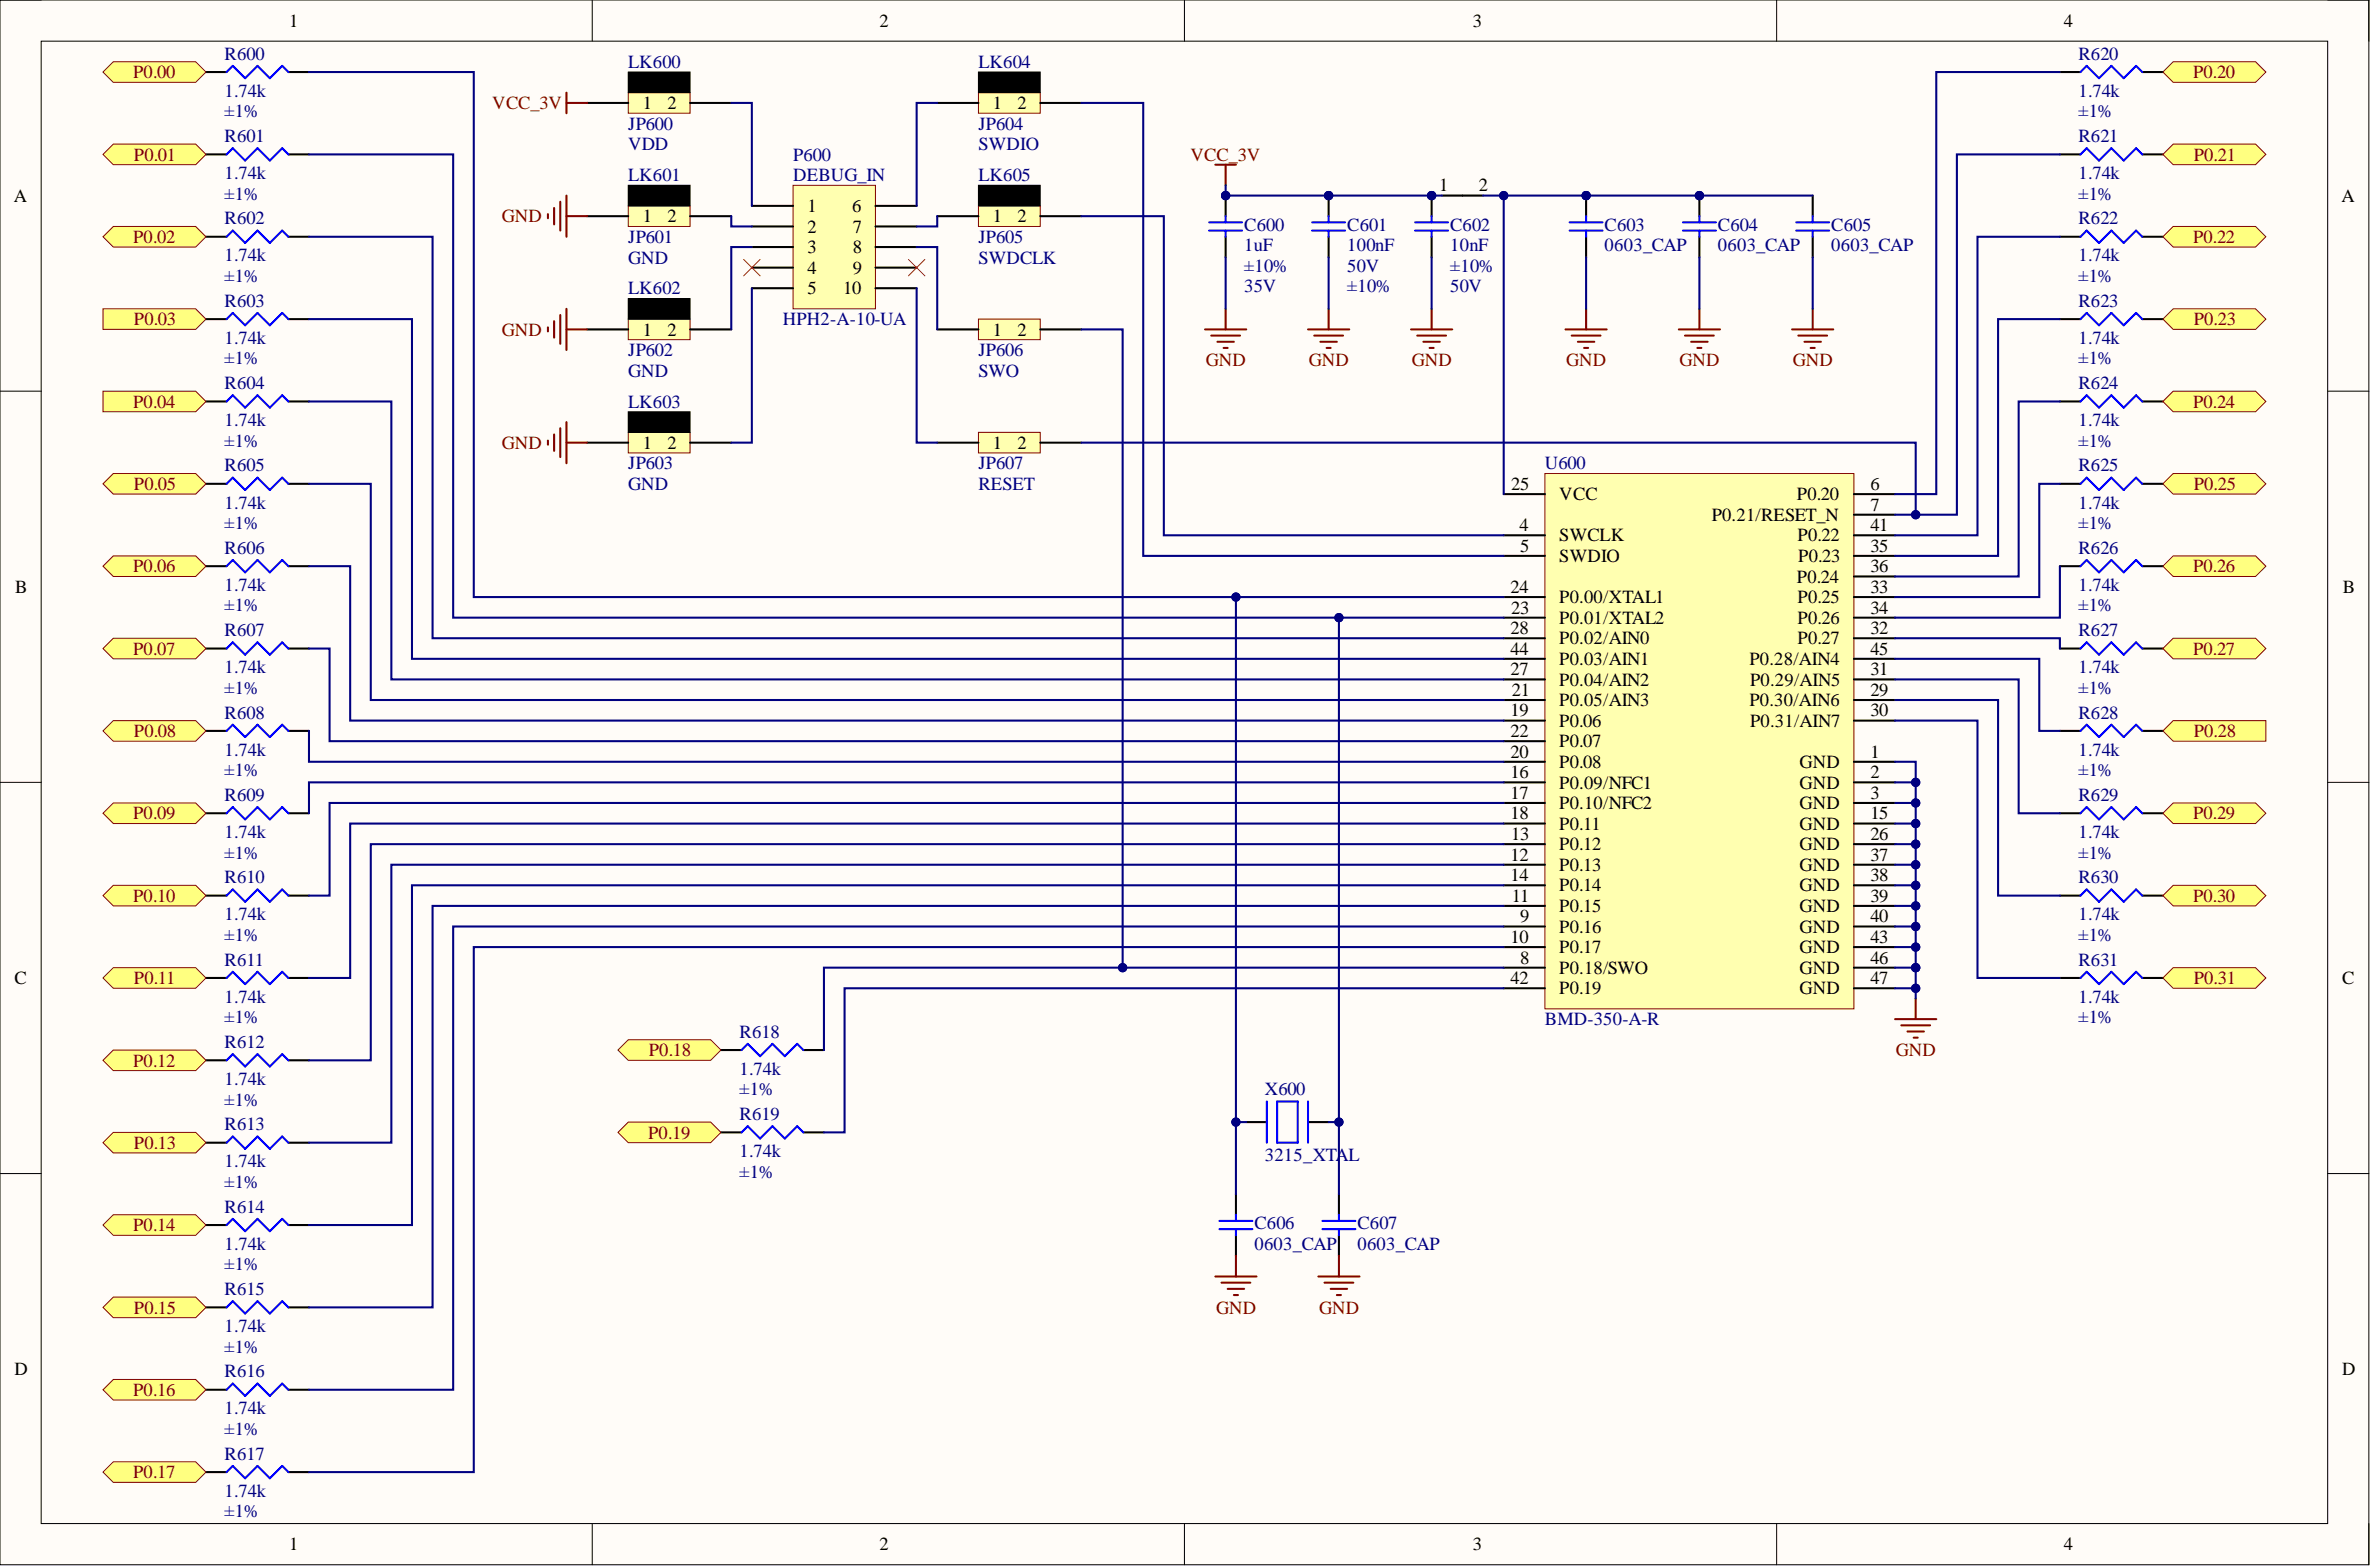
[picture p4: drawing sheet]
<svg xmlns="http://www.w3.org/2000/svg" width="292mm" height="193mm" viewBox="0 0 292 193" stroke-linecap="round" stroke-linejoin="round" font-family="sans-serif">
<defs><g id="words">
<g font-size="2.3">
<text x="35.6" y="3.3">1</text>
<text x="108.4" y="3.3">2</text>
<text x="181.4" y="3.3">3</text>
<text x="254.3" y="3.3">4</text>
<text x="79.2" y="13.4">1</text>
<text x="82.2" y="13.4">2</text>
<text x="122.3" y="13.4">1</text>
<text x="125.4" y="13.4">2</text>
<text x="177.3" y="23.6">1</text>
<text x="182.2" y="23.6">2</text>
<text x="1.7" y="24.8">A</text>
<text x="79.2" y="27.4">1</text>
<text x="82.2" y="27.4">2</text>
<text x="99.5" y="26.1">1</text>
<text x="99.5" y="28.6">2</text>
<text x="105" y="26.1">6</text>
<text x="105.1" y="28.6">7</text>
<text x="122.3" y="27.4">1</text>
<text x="125.4" y="27.4">2</text>
<text x="288.5" y="24.8">A</text>
<text x="99.5" y="31.2">3</text>
<text x="99.5" y="33.7">4</text>
<text x="105.1" y="31.2">8</text>
<text x="105.1" y="33.7">9</text>
<text x="79.2" y="41.3">1</text>
<text x="82.2" y="41.3">2</text>
<text x="99.5" y="36.3">5</text>
<text x="103.9" y="36.3">10</text>
<text x="122.3" y="41.3">1</text>
<text x="125.4" y="41.3">2</text>
<text x="79.2" y="55.3">1</text>
<text x="82.2" y="55.3">2</text>
<text x="122.3" y="55.3">1</text>
<text x="125.4" y="55.3">2</text>
<text x="186.2" y="60.3">25</text>
<text x="187.2" y="65.4">4</text>
<text x="192.1" y="61.6">VCC</text>
<text x="210.9" y="64.1">P0.21/RESET_N</text>
<text x="221.4" y="61.6">P0.20</text>
<text x="230.4" y="60.3">6</text>
<text x="230.4" y="62.9">7</text>
<text x="230.4" y="65.4">41</text>
<text x="187.3" y="67.9">5</text>
<text x="192.1" y="66.7">SWCLK</text>
<text x="192.1" y="69.2">SWDIO</text>
<text x="221.4" y="71.8">P0.24</text>
<text x="221.5" y="66.7">P0.22</text>
<text x="221.5" y="69.2">P0.23</text>
<text x="230.4" y="67.9">35</text>
<text x="230.4" y="70.5">36</text>
<text x="1.9" y="73">B</text>
<text x="186.1" y="73">24</text>
<text x="186.2" y="75.6">23</text>
<text x="192.1" y="76.8">P0.01/XTAL2</text>
<text x="192.1" y="74.3">P0.00/XTAL1</text>
<text x="221.5" y="74.3">P0.25</text>
<text x="221.5" y="76.8">P0.26</text>
<text x="230.4" y="73">33</text>
<text x="230.4" y="75.6">34</text>
<text x="288.6" y="73">B</text>
<text x="186.1" y="83.2">27</text>
<text x="186.1" y="78.1">28</text>
<text x="186.1" y="80.6">44</text>
<text x="192.1" y="79.4">P0.02/AIN0</text>
<text x="192.1" y="81.9">P0.03/AIN1</text>
<text x="215.5" y="81.9">P0.28/AIN4</text>
<text x="221.5" y="79.4">P0.27</text>
<text x="230.4" y="83.2">31</text>
<text x="230.4" y="78.1">32</text>
<text x="230.4" y="80.6">45</text>
<text x="186.1" y="88.2">19</text>
<text x="186.3" y="85.7">21</text>
<text x="192.1" y="89.5">P0.06</text>
<text x="192.1" y="87">P0.05/AIN3</text>
<text x="192.1" y="84.4">P0.04/AIN2</text>
<text x="215.5" y="87">P0.30/AIN6</text>
<text x="215.6" y="89.5">P0.31/AIN7</text>
<text x="215.6" y="84.4">P0.29/AIN5</text>
<text x="230.4" y="85.7">29</text>
<text x="230.4" y="88.2">30</text>
<text x="186.1" y="95.8">16</text>
<text x="186.1" y="93.3">20</text>
<text x="186.1" y="90.8">22</text>
<text x="192.1" y="94.6">P0.08</text>
<text x="192.1" y="92">P0.07</text>
<text x="221.7" y="94.6">GND</text>
<text x="230.4" y="93.3">1</text>
<text x="230.4" y="95.8">2</text>
<text x="186.1" y="98.4">17</text>
<text x="186.1" y="100.9">18</text>
<text x="192.1" y="97.1">P0.09/NFC1</text>
<text x="192.1" y="99.6">P0.10/NFC2</text>
<text x="221.7" y="97.1">GND</text>
<text x="221.7" y="99.6">GND</text>
<text x="230.4" y="98.4">3</text>
<text x="230.4" y="100.9">15</text>
<text x="186.1" y="106">12</text>
<text x="186.2" y="103.4">13</text>
<text x="192.1" y="107.2">P0.13</text>
<text x="192.1" y="104.7">P0.12</text>
<text x="192.1" y="102.2">P0.11</text>
<text x="221.7" y="107.2">GND</text>
<text x="221.7" y="104.7">GND</text>
<text x="221.7" y="102.2">GND</text>
<text x="230.4" y="106">37</text>
<text x="230.4" y="103.4">26</text>
<text x="186.1" y="108.5">14</text>
<text x="186.3" y="111.1">11</text>
<text x="187.3" y="113.6">9</text>
<text x="192.1" y="112.3">P0.15</text>
<text x="192.1" y="109.8">P0.14</text>
<text x="221.7" y="112.3">GND</text>
<text x="221.7" y="109.8">GND</text>
<text x="230.4" y="111.1">39</text>
<text x="230.4" y="108.5">38</text>
<text x="230.4" y="113.6">40</text>
<text x="186.1" y="116.1">10</text>
<text x="187.3" y="118.7">8</text>
<text x="192.1" y="119.9">P0.18/SWO</text>
<text x="192.1" y="114.9">P0.16</text>
<text x="192.1" y="117.4">P0.17</text>
<text x="221.7" y="119.9">GND</text>
<text x="221.7" y="114.9">GND</text>
<text x="221.7" y="117.4">GND</text>
<text x="230.4" y="118.7">46</text>
<text x="230.4" y="116.1">43</text>
<text x="1.8" y="121.2">C</text>
<text x="186.1" y="121.2">42</text>
<text x="192.1" y="122.5">P0.19</text>
<text x="221.7" y="122.5">GND</text>
<text x="230.4" y="121.2">47</text>
<text x="288.5" y="121.2">C</text>
<text x="1.8" y="169.4">D</text>
<text x="288.5" y="169.4">D</text>
<text x="35.6" y="190.9">1</text>
<text x="108.4" y="190.9">2</text>
<text x="181.4" y="190.9">3</text>
<text x="254.3" y="190.9">4</text>
</g>
<g font-size="2.3" fill="#800000">
<text x="16.4" y="9.6">P0.00</text>
<text x="270.2" y="9.6">P0.20</text>
<text x="60.7" y="13.4">VCC_3V</text>
<text x="16.5" y="19.8">P0.01</text>
<text x="146.7" y="19.8">VCC_3V</text>
<text x="270.3" y="19.8">P0.21</text>
<text x="16.4" y="29.9">P0.02</text>
<text x="61.8" y="27.4">GND</text>
<text x="270.2" y="29.9">P0.22</text>
<text x="16.5" y="40.1">P0.03</text>
<text x="61.8" y="41.3">GND</text>
<text x="270.3" y="40.1">P0.23</text>
<text x="148.5" y="45.1">GND</text>
<text x="161.2" y="45.1">GND</text>
<text x="173.9" y="45.1">GND</text>
<text x="193" y="45.1">GND</text>
<text x="206.9" y="45.1">GND</text>
<text x="220.9" y="45.1">GND</text>
<text x="16.4" y="50.2">P0.04</text>
<text x="270.2" y="50.2">P0.24</text>
<text x="61.8" y="55.3">GND</text>
<text x="16.5" y="60.3">P0.05</text>
<text x="270.3" y="60.3">P0.25</text>
<text x="16.4" y="70.5">P0.06</text>
<text x="270.2" y="70.5">P0.26</text>
<text x="16.4" y="80.6">P0.07</text>
<text x="270.2" y="80.6">P0.27</text>
<text x="16.5" y="90.8">P0.08</text>
<text x="270.3" y="90.8">P0.28</text>
<text x="16.4" y="100.9">P0.09</text>
<text x="270.2" y="100.9">P0.29</text>
<text x="16.4" y="111.1">P0.10</text>
<text x="270.2" y="111.1">P0.30</text>
<text x="16.5" y="121.2">P0.11</text>
<text x="270.3" y="121.2">P0.31</text>
<text x="16.4" y="131.3">P0.12</text>
<text x="79.9" y="130.1">P0.18</text>
<text x="233.6" y="130.1">GND</text>
<text x="16.5" y="141.5">P0.13</text>
<text x="79.9" y="140.2">P0.19</text>
<text x="16.4" y="151.6">P0.14</text>
<text x="16.5" y="161.8">P0.15</text>
<text x="149.8" y="161.8">GND</text>
<text x="162.5" y="161.8">GND</text>
<text x="16.4" y="171.9">P0.16</text>
<text x="16.4" y="182">P0.17</text>
</g>
<g font-size="2.3" fill="#000080">
<text x="27.7" y="11.9">1.74k</text>
<text x="27.7" y="7.4">R600</text>
<text x="77.4" y="8.4">LK600</text>
<text x="120.5" y="8.4">LK604</text>
<text x="256.1" y="11.9">1.74k</text>
<text x="256.1" y="7.4">R620</text>
<text x="27.7" y="14.5">±1%</text>
<text x="27.7" y="17.5">R601</text>
<text x="77.4" y="16">JP600</text>
<text x="120.5" y="16">JP604</text>
<text x="256.1" y="14.5">±1%</text>
<text x="256.1" y="17.5">R621</text>
<text x="27.7" y="22.1">1.74k</text>
<text x="77.4" y="18.5">VDD</text>
<text x="77.4" y="22.3">LK601</text>
<text x="97.7" y="19.8">P600</text>
<text x="97.7" y="22.3">DEBUG_IN</text>
<text x="120.5" y="18.5">SWDIO</text>
<text x="120.5" y="22.3">LK605</text>
<text x="256.1" y="22.1">1.74k</text>
<text x="27.7" y="24.6">±1%</text>
<text x="27.7" y="27.6">R602</text>
<text x="77.4" y="29.9">JP601</text>
<text x="120.5" y="29.9">JP605</text>
<text x="153.3" y="28.4">C600</text>
<text x="166" y="28.4">C601</text>
<text x="178.7" y="28.4">C602</text>
<text x="197.7" y="28.4">C603</text>
<text x="211.6" y="28.4">C604</text>
<text x="225.6" y="28.4">C605</text>
<text x="256.1" y="24.6">±1%</text>
<text x="256.1" y="27.6">R622</text>
<text x="27.7" y="32.2">1.74k</text>
<text x="27.7" y="34.7">±1%</text>
<text x="77.4" y="32.5">GND</text>
<text x="120.5" y="32.5">SWDCLK</text>
<text x="153.3" y="30.9">1uF</text>
<text x="153.3" y="33.5">±10%</text>
<text x="166" y="30.9">100nF</text>
<text x="166" y="33.5">50V</text>
<text x="178.7" y="30.9">10nF</text>
<text x="178.7" y="33.5">±10%</text>
<text x="197.7" y="30.9">0603_CAP</text>
<text x="211.6" y="30.9">0603_CAP</text>
<text x="225.6" y="30.9">0603_CAP</text>
<text x="256.1" y="32.2">1.74k</text>
<text x="256.1" y="34.7">±1%</text>
<text x="27.7" y="37.8">R603</text>
<text x="77.4" y="36.3">LK602</text>
<text x="96.4" y="40.1">HPH2-A-10-UA</text>
<text x="153.3" y="36">35V</text>
<text x="166" y="36">±10%</text>
<text x="178.7" y="36">50V</text>
<text x="256.1" y="37.8">R623</text>
<text x="27.7" y="42.3">1.74k</text>
<text x="27.7" y="44.9">±1%</text>
<text x="27.7" y="47.9">R604</text>
<text x="77.4" y="43.9">JP602</text>
<text x="77.4" y="46.4">GND</text>
<text x="120.5" y="43.9">JP606</text>
<text x="120.5" y="46.4">SWO</text>
<text x="256.1" y="42.3">1.74k</text>
<text x="256.1" y="44.9">±1%</text>
<text x="256.1" y="47.9">R624</text>
<text x="27.7" y="52.5">1.74k</text>
<text x="77.4" y="50.2">LK603</text>
<text x="256.1" y="52.5">1.74k</text>
<text x="27.7" y="55">±1%</text>
<text x="27.7" y="58.1">R605</text>
<text x="77.4" y="57.8">JP603</text>
<text x="120.5" y="57.8">JP607</text>
<text x="190.3" y="57.8">U600</text>
<text x="256.1" y="55">±1%</text>
<text x="256.1" y="58.1">R625</text>
<text x="27.7" y="62.6">1.74k</text>
<text x="27.7" y="65.2">±1%</text>
<text x="77.4" y="60.3">GND</text>
<text x="120.5" y="60.3">RESET</text>
<text x="256.1" y="62.6">1.74k</text>
<text x="256.1" y="65.2">±1%</text>
<text x="27.7" y="68.2">R606</text>
<text x="256.1" y="68.2">R626</text>
<text x="27.7" y="72.8">1.74k</text>
<text x="27.7" y="75.3">±1%</text>
<text x="256.1" y="72.8">1.74k</text>
<text x="256.1" y="75.3">±1%</text>
<text x="27.7" y="82.9">1.74k</text>
<text x="27.7" y="78.3">R607</text>
<text x="256.1" y="82.9">1.74k</text>
<text x="256.1" y="78.3">R627</text>
<text x="27.7" y="85.4">±1%</text>
<text x="27.7" y="88.5">R608</text>
<text x="256.1" y="85.4">±1%</text>
<text x="256.1" y="88.5">R628</text>
<text x="27.7" y="93">1.74k</text>
<text x="27.7" y="95.6">±1%</text>
<text x="256.1" y="93">1.74k</text>
<text x="256.1" y="95.6">±1%</text>
<text x="27.7" y="98.6">R609</text>
<text x="256.1" y="98.6">R629</text>
<text x="27.7" y="103.2">1.74k</text>
<text x="27.7" y="105.7">±1%</text>
<text x="256.1" y="103.2">1.74k</text>
<text x="256.1" y="105.7">±1%</text>
<text x="27.7" y="113.3">1.74k</text>
<text x="27.7" y="108.8">R610</text>
<text x="256.1" y="113.3">1.74k</text>
<text x="256.1" y="108.8">R630</text>
<text x="27.7" y="115.9">±1%</text>
<text x="27.7" y="118.9">R611</text>
<text x="256.1" y="115.9">±1%</text>
<text x="256.1" y="118.9">R631</text>
<text x="27.7" y="123.5">1.74k</text>
<text x="256.1" y="123.5">1.74k</text>
<text x="27.7" y="126">±1%</text>
<text x="27.7" y="129.1">R612</text>
<text x="91.1" y="127.8">R618</text>
<text x="190.3" y="126.3">BMD-350-A-R</text>
<text x="256.1" y="126">±1%</text>
<text x="27.7" y="133.6">1.74k</text>
<text x="27.7" y="136.2">±1%</text>
<text x="91.1" y="132.3">1.74k</text>
<text x="91.1" y="134.9">±1%</text>
<text x="91.1" y="137.9">R619</text>
<text x="155.8" y="134.9">X600</text>
<text x="27.7" y="143.8">1.74k</text>
<text x="27.7" y="139.2">R613</text>
<text x="91.1" y="142.5">1.74k</text>
<text x="155.8" y="143">3215_XTAL</text>
<text x="27.7" y="146.3">±1%</text>
<text x="27.7" y="149.3">R614</text>
<text x="91.1" y="145">±1%</text>
<text x="27.7" y="153.9">1.74k</text>
<text x="154.5" y="151.4">C606</text>
<text x="154.5" y="153.9">0603_CAP</text>
<text x="167.2" y="151.4">C607</text>
<text x="167.2" y="153.9">0603_CAP</text>
<text x="27.7" y="156.4">±1%</text>
<text x="27.7" y="159.5">R615</text>
<text x="27.7" y="164">1.74k</text>
<text x="27.7" y="166.6">±1%</text>
<text x="27.7" y="169.6">R616</text>
<text x="27.7" y="174.2">1.74k</text>
<text x="27.7" y="176.7">±1%</text>
<text x="27.7" y="179.8">R617</text>
<text x="27.7" y="184.3">1.74k</text>
<text x="27.7" y="186.9">±1%</text>
</g>
</g></defs>
<path d="M0 0h291.8v192.7h-291.8z" fill-rule="evenodd" fill="#fffcf8"/>
<path d="M0 0h291.8v192.7h-291.8z" fill="none" stroke="#000" stroke-width=".12"/>
<path d="M5.1 5.1h281.7v182.5h-281.7z" fill-rule="evenodd" fill="#fffcf8"/>
<g fill="none" stroke="#000" stroke-width=".12">
<path d="M0 0h5.1M73 0v5.1M145.9 0v5.1M218.9 0v5.1M286.8 0h5v5.1M5.1 5.1h281.7v182.5h-281.7zM0 48.2h5.1M286.8 48.2h5M0 96.3h5.1M286.8 96.3h5M0 144.5h5.1M286.8 144.5h5"/>
<path d="M73 187.6v5.1M145.9 187.6v5.1M218.9 187.6v5.1M291.8 187.6v5.1"/>
</g>
<path d="M149.7 20.3h2.6M151 20.3v2.5" fill="none" stroke="#800000" stroke-width=".25"/>
<path d="M190.3 58.3h38.1v65.9h-38.1z" fill-rule="evenodd" fill="#ffffb0"/>
<path d="M190.3 58.3h38.1v65.9h-38.1z" fill="none" stroke="#800000" stroke-width=".12"/>
<g fill="none" stroke="#000" stroke-width=".25">
<path d="M185.3 65.9h5M185.3 68.5h5M185.3 60.8h5M185.3 76.1h5M185.3 73.5h5M185.3 78.6h5M228.4 65.9h5.1M228.4 68.5h5.1M228.4 60.8h5.1M228.4 63.4h5.1M228.4 76.1h5.1M228.4 73.5h5.1"/>
<path d="M228.4 78.6h5.1M228.4 71h5.1M185.3 93.8h5M185.3 96.3h5M185.3 98.9h5M185.3 88.7h5M185.3 86.2h5M185.3 91.3h5M185.3 83.7h5M185.3 81.1h5M228.4 93.8h5.1M228.4 96.3h5.1"/>
<path d="M228.4 98.9h5.1M228.4 88.7h5.1M228.4 86.2h5.1M228.4 83.7h5.1M228.4 81.1h5.1M185.3 106.5h5M185.3 104h5M185.3 111.6h5M185.3 101.4h5M185.3 109h5M185.3 119.2h5M185.3 114.1h5"/>
<path d="M185.3 116.6h5M228.4 106.5h5.1M228.4 104h5.1M228.4 111.6h5.1M228.4 101.4h5.1M228.4 109h5.1M228.4 119.2h5.1M228.4 114.1h5.1M228.4 116.6h5.1M185.3 121.7h5M228.4 121.7h5.1"/>
</g>
<path d="M97.7 22.8h10.2v15.2h-10.2z" fill-rule="evenodd" fill="#ffffb0"/>
<path d="M97.7 22.8h10.2v15.2h-10.2z" fill="none" stroke="#800000" stroke-width=".12"/>
<path d="M92.6 25.4h5.1M92.6 27.9h5.1M92.6 30.4h5.1M92.6 33h5.1M92.6 35.5h5.1M107.9 25.4h5M107.9 27.9h5M107.9 30.4h5M107.9 33h5M107.9 35.5h5M25.4 69.7h2.5M35.5 69.7h2.6" fill="none" stroke="#000" stroke-width=".25"/>
<path d="M27.9 69.7l.8-.7 1.5 1.5 1.5-1.5 1.5 1.5 1.6-1.5 .7 .7" fill="none" stroke="#00f" stroke-width=".25"/>
<circle cx="151" cy="24.1" r=".51" fill="#000080"/>
<circle cx="151" cy="24.1" r=".51" fill="none" stroke="#000080" stroke-width=".12"/>
<path d="M151 24.1v2.5M151 29.2v2.5" fill="none" stroke="#000" stroke-width=".25"/>
<circle cx="151" cy="24.1" r=".51" fill="#000080"/>
<circle cx="151" cy="24.1" r=".51" fill="none" stroke="#000080" stroke-width=".12"/>
<path d="M149 27.4h4M149 28.4h4M151 26.6v.8M151 28.4v.8" fill="none" stroke="#00f" stroke-width=".25"/>
<circle cx="163.7" cy="24.1" r=".51" fill="#000080"/>
<circle cx="163.7" cy="24.1" r=".51" fill="none" stroke="#000080" stroke-width=".12"/>
<path d="M163.7 24.1v2.5M163.7 29.2v2.5" fill="none" stroke="#000" stroke-width=".25"/>
<circle cx="163.7" cy="24.1" r=".51" fill="#000080"/>
<circle cx="163.7" cy="24.1" r=".51" fill="none" stroke="#000080" stroke-width=".12"/>
<path d="M161.7 27.4h4M161.7 28.4h4M163.7 26.6v.8M163.7 28.4v.8" fill="none" stroke="#00f" stroke-width=".25"/>
<circle cx="176.4" cy="24.1" r=".51" fill="#000080"/>
<circle cx="176.4" cy="24.1" r=".51" fill="none" stroke="#000080" stroke-width=".12"/>
<path d="M176.4 24.1v2.5M176.4 29.2v2.5" fill="none" stroke="#000" stroke-width=".25"/>
<circle cx="176.4" cy="24.1" r=".51" fill="#000080"/>
<circle cx="176.4" cy="24.1" r=".51" fill="none" stroke="#000080" stroke-width=".12"/>
<g fill="none" stroke="#00f" stroke-width=".25">
<path d="M27.9 8.9l.8-.8 1.5 1.5 1.5-1.5 1.5 1.5 1.6-1.5 .7 .8M27.9 19l.8-.7 1.5 1.5 1.5-1.5 1.5 1.5 1.6-1.5 .7 .7M256.3 8.9l.8-.8 1.5 1.5 1.5-1.5 1.5 1.5 1.6-1.5 .7 .8M256.3 19l.8-.7 1.5 1.5 1.5-1.5 1.5 1.5 1.6-1.5 .7 .7M27.9 29.2l.8-.8 1.5 1.5 1.5-1.5 1.5 1.5 1.6-1.5 .7 .8M27.9 39.3l.8-.8 1.5 1.6 1.5-1.6 1.5 1.6 1.6-1.6 .7 .8M174.3 27.4h4.1M174.3 28.4h4.1M176.4 26.6v.8M176.4 28.4v.8M256.3 29.2l.8-.8 1.5 1.5 1.5-1.5 1.5 1.5 1.6-1.5 .7 .8M256.3 39.3l.8-.8 1.5 1.6 1.5-1.6 1.5 1.6 1.6-1.6 .7 .8"/>
<path d="M27.9 49.4l.8-.7 1.5 1.5 1.5-1.5 1.5 1.5 1.6-1.5 .7 .7M27.9 59.6l.8-.8 1.5 1.5 1.5-1.5 1.5 1.5 1.6-1.5 .7 .8M256.3 49.4l.8-.7 1.5 1.5 1.5-1.5 1.5 1.5 1.6-1.5 .7 .7M256.3 59.6l.8-.8 1.5 1.5 1.5-1.5 1.5 1.5 1.6-1.5 .7 .8M27.9 79.9l.8-.8 1.5 1.5 1.5-1.5 1.5 1.5 1.6-1.5 .7 .8M256.3 69.7l.8-.7 1.5 1.5 1.5-1.5 1.5 1.5 1.6-1.5 .7 .7M256.3 79.9l.8-.8 1.5 1.5 1.5-1.5 1.5 1.5 1.6-1.5 .7 .8M27.9 90l.8-.8 1.5 1.6 1.5-1.6 1.5 1.6 1.6-1.6 .7 .8M256.3 90l.8-.8 1.5 1.6 1.5-1.6 1.5 1.6 1.6-1.6 .7 .8M27.9 100.1l.8-.7 1.5 1.5 1.5-1.5 1.5 1.5 1.6-1.5 .7 .7M27.9 110.3l.8-.8 1.5 1.6 1.5-1.6 1.5 1.6 1.6-1.6 .7 .8M256.3 100.1l.8-.7 1.5 1.5 1.5-1.5 1.5 1.5 1.6-1.5 .7 .7"/>
<path d="M256.3 110.3l.8-.8 1.5 1.6 1.5-1.6 1.5 1.6 1.6-1.6 .7 .8M27.9 120.4l.8-.7 1.5 1.5 1.5-1.5 1.5 1.5 1.6-1.5 .7 .7M27.9 130.6l.8-.8 1.5 1.5 1.5-1.5 1.5 1.5 1.6-1.5 .7 .8M91.4 129.3l.7-.8 1.5 1.6 1.6-1.6 1.5 1.6 1.5-1.6 .8 .8M91.4 139.4l.7-.7 1.5 1.5 1.6-1.5 1.5 1.5 1.5-1.5 .8 .7M256.3 120.4l.8-.7 1.5 1.5 1.5-1.5 1.5 1.5 1.6-1.5 .7 .7M27.9 140.7l.8-.7 1.5 1.5 1.5-1.5 1.5 1.5 1.6-1.5 .7 .7M27.9 150.9l.8-.8 1.5 1.5 1.5-1.5 1.5 1.5 1.6-1.5 .7 .8M27.9 161l.8-.8 1.5 1.6 1.5-1.6 1.5 1.6 1.6-1.6 .7 .8M27.9 171.1l.8-.7 1.5 1.5 1.5-1.5 1.5 1.5 1.6-1.5 .7 .7M27.9 181.3l.8-.8 1.5 1.5 1.5-1.5 1.5 1.5 1.6-1.5 .7 .8"/>
</g>
<g fill="none" stroke="#000" stroke-width=".25">
<path d="M25.4 8.9h2.5M25.4 19h2.5M35.5 8.9h2.6M35.5 19h2.6M253.8 8.9h2.5M253.8 19h2.5M263.9 8.9h2.6M263.9 19h2.6M25.4 29.2h2.5M25.4 39.3h2.5M35.5 29.2h2.6M35.5 39.3h2.6"/>
<path d="M253.8 29.2h2.5M253.8 39.3h2.5M263.9 29.2h2.6M263.9 39.3h2.6M25.4 49.4h2.5M25.4 59.6h2.5M35.5 49.4h2.6M35.5 59.6h2.6M253.8 49.4h2.5M253.8 59.6h2.5M263.9 49.4h2.6M263.9 59.6h2.6"/>
<path d="M25.4 79.9h2.5M35.5 79.9h2.6M253.8 79.9h2.5M253.8 69.7h2.5M263.9 79.9h2.6M263.9 69.7h2.6M25.4 90h2.5M35.5 90h2.6M253.8 90h2.5M263.9 90h2.6M25.4 100.1h2.5M25.4 110.3h2.5"/>
<path d="M35.5 100.1h2.6M35.5 110.3h2.6M253.8 100.1h2.5M253.8 110.3h2.5M263.9 100.1h2.6M263.9 110.3h2.6M25.4 120.4h2.5M25.4 130.6h2.5M35.5 120.4h2.6M35.5 130.6h2.6M88.8 129.3h2.6M88.8 139.4h2.6"/>
<path d="M99 129.3h2.5M99 139.4h2.5M253.8 120.4h2.5M263.9 120.4h2.6M25.4 140.7h2.5M25.4 150.9h2.5M35.5 140.7h2.6M35.5 150.9h2.6M25.4 161h2.5M25.4 171.1h2.5M35.5 161h2.6M35.5 171.1h2.6"/>
<path d="M25.4 181.3h2.5M35.5 181.3h2.6"/>
</g>
<path d="M233.5 125.5h5M234.2 126.3h3.6M235 127h2M235.8 127.8h.5M236 123v2.5" fill="none" stroke="#800000" stroke-width=".25"/>
<path d="M12.7 8.9l1.3-1.3h10.1l1.3 1.3-1.3 1.2h-10.1z" fill-rule="evenodd" fill="#ffff80"/>
<path d="M12.7 8.9l1.3-1.3h10.1l1.3 1.3-1.3 1.2h-10.1z" fill="none" stroke="#800000" stroke-width=".12"/>
<path d="M12.7 19l1.3-1.3h10.1l1.3 1.3-1.3 1.3h-10.1z" fill-rule="evenodd" fill="#ffff80"/>
<path d="M12.7 19l1.3-1.3h10.1l1.3 1.3-1.3 1.3h-10.1z" fill="none" stroke="#800000" stroke-width=".12"/>
<path d="M12.7 29.2l1.3-1.3h10.1l1.3 1.3-1.3 1.2h-10.1z" fill-rule="evenodd" fill="#ffff80"/>
<path d="M12.7 29.2l1.3-1.3h10.1l1.3 1.3-1.3 1.2h-10.1z" fill="none" stroke="#800000" stroke-width=".12"/>
<path d="M12.7 38h11.4l1.3 1.3-1.3 1.3h-11.4z" fill-rule="evenodd" fill="#ffff80"/>
<path d="M12.7 38h11.4l1.3 1.3-1.3 1.3h-11.4z" fill="none" stroke="#800000" stroke-width=".12"/>
<path d="M12.7 48.2h11.4l1.3 1.2-1.3 1.3h-11.4z" fill-rule="evenodd" fill="#ffff80"/>
<path d="M12.7 48.2h11.4l1.3 1.2-1.3 1.3h-11.4z" fill="none" stroke="#800000" stroke-width=".12"/>
<path d="M12.7 59.6l1.3-1.3h10.1l1.3 1.3-1.3 1.2h-10.1z" fill-rule="evenodd" fill="#ffff80"/>
<path d="M12.7 59.6l1.3-1.3h10.1l1.3 1.3-1.3 1.2h-10.1z" fill="none" stroke="#800000" stroke-width=".12"/>
<path d="M12.7 69.7l1.3-1.2h10.1l1.3 1.2-1.3 1.3h-10.1z" fill-rule="evenodd" fill="#ffff80"/>
<path d="M12.7 69.7l1.3-1.2h10.1l1.3 1.2-1.3 1.3h-10.1z" fill="none" stroke="#800000" stroke-width=".12"/>
<path d="M12.7 79.9l1.3-1.3h10.1l1.3 1.3-1.3 1.2h-10.1z" fill-rule="evenodd" fill="#ffff80"/>
<path d="M12.7 79.9l1.3-1.3h10.1l1.3 1.3-1.3 1.2h-10.1z" fill="none" stroke="#800000" stroke-width=".12"/>
<path d="M12.7 90l1.3-1.3h10.1l1.3 1.3-1.3 1.3h-10.1z" fill-rule="evenodd" fill="#ffff80"/>
<path d="M12.7 90l1.3-1.3h10.1l1.3 1.3-1.3 1.3h-10.1z" fill="none" stroke="#800000" stroke-width=".12"/>
<path d="M266.5 120.4l1.2-1.2h10.2l1.2 1.2-1.2 1.3h-10.2z" fill-rule="evenodd" fill="#ffff80"/>
<path d="M266.5 120.4l1.2-1.2h10.2l1.2 1.2-1.2 1.3h-10.2z" fill="none" stroke="#800000" stroke-width=".12"/>
<path d="M266.5 110.3l1.2-1.3h10.2l1.2 1.3-1.2 1.3h-10.2z" fill-rule="evenodd" fill="#ffff80"/>
<path d="M266.5 110.3l1.2-1.3h10.2l1.2 1.3-1.2 1.3h-10.2z" fill="none" stroke="#800000" stroke-width=".12"/>
<path d="M266.5 100.1l1.2-1.2h10.2l1.2 1.2-1.2 1.3h-10.2z" fill-rule="evenodd" fill="#ffff80"/>
<path d="M266.5 100.1l1.2-1.2h10.2l1.2 1.2-1.2 1.3h-10.2z" fill="none" stroke="#800000" stroke-width=".12"/>
<path d="M266.5 90l1.2-1.3h11.4v2.6h-11.4z" fill-rule="evenodd" fill="#ffff80"/>
<path d="M266.5 90l1.2-1.3h11.4v2.6h-11.4z" fill="none" stroke="#800000" stroke-width=".12"/>
<path d="M266.5 79.9l1.2-1.3h10.2l1.2 1.3-1.2 1.2h-10.2z" fill-rule="evenodd" fill="#ffff80"/>
<path d="M266.5 79.9l1.2-1.3h10.2l1.2 1.3-1.2 1.2h-10.2z" fill="none" stroke="#800000" stroke-width=".12"/>
<path d="M266.5 69.7l1.2-1.2h10.2l1.2 1.2-1.2 1.3h-10.2z" fill-rule="evenodd" fill="#ffff80"/>
<path d="M266.5 69.7l1.2-1.2h10.2l1.2 1.2-1.2 1.3h-10.2z" fill="none" stroke="#800000" stroke-width=".12"/>
<path d="M266.5 59.6l1.2-1.3h10.2l1.2 1.3-1.2 1.2h-10.2z" fill-rule="evenodd" fill="#ffff80"/>
<path d="M266.5 59.6l1.2-1.3h10.2l1.2 1.3-1.2 1.2h-10.2z" fill="none" stroke="#800000" stroke-width=".12"/>
<path d="M266.5 49.4l1.2-1.2h10.2l1.2 1.2-1.2 1.3h-10.2z" fill-rule="evenodd" fill="#ffff80"/>
<path d="M266.5 49.4l1.2-1.2h10.2l1.2 1.2-1.2 1.3h-10.2z" fill="none" stroke="#800000" stroke-width=".12"/>
<path d="M266.5 39.3l1.2-1.3h10.2l1.2 1.3-1.2 1.3h-10.2z" fill-rule="evenodd" fill="#ffff80"/>
<path d="M266.5 39.3l1.2-1.3h10.2l1.2 1.3-1.2 1.3h-10.2z" fill="none" stroke="#800000" stroke-width=".12"/>
<path d="M266.5 29.2l1.2-1.3h10.2l1.2 1.3-1.2 1.2h-10.2z" fill-rule="evenodd" fill="#ffff80"/>
<path d="M266.5 29.2l1.2-1.3h10.2l1.2 1.3-1.2 1.2h-10.2z" fill="none" stroke="#800000" stroke-width=".12"/>
<path d="M266.5 19l1.2-1.3h10.2l1.2 1.3-1.2 1.3h-10.2z" fill-rule="evenodd" fill="#ffff80"/>
<path d="M266.5 19l1.2-1.3h10.2l1.2 1.3-1.2 1.3h-10.2z" fill="none" stroke="#800000" stroke-width=".12"/>
<path d="M266.5 8.9l1.2-1.3h10.2l1.2 1.3-1.2 1.2h-10.2z" fill-rule="evenodd" fill="#ffff80"/>
<path d="M266.5 8.9l1.2-1.3h10.2l1.2 1.3-1.2 1.2h-10.2z" fill="none" stroke="#800000" stroke-width=".12"/>
<path d="M76.1 129.3l1.3-1.3h10.2l1.2 1.3-1.2 1.3h-10.2z" fill-rule="evenodd" fill="#ffff80"/>
<path d="M76.1 129.3l1.3-1.3h10.2l1.2 1.3-1.2 1.3h-10.2z" fill="none" stroke="#800000" stroke-width=".12"/>
<path d="M76.1 139.4l1.3-1.2h10.2l1.2 1.2-1.2 1.3h-10.2z" fill-rule="evenodd" fill="#ffff80"/>
<path d="M76.1 139.4l1.3-1.2h10.2l1.2 1.2-1.2 1.3h-10.2z" fill="none" stroke="#800000" stroke-width=".12"/>
<path d="M12.7 120.4l1.3-1.2h10.1l1.3 1.2-1.3 1.3h-10.1z" fill-rule="evenodd" fill="#ffff80"/>
<path d="M12.7 120.4l1.3-1.2h10.1l1.3 1.2-1.3 1.3h-10.1z" fill="none" stroke="#800000" stroke-width=".12"/>
<path d="M12.7 130.6l1.3-1.3h10.1l1.3 1.3-1.3 1.2h-10.1z" fill-rule="evenodd" fill="#ffff80"/>
<path d="M12.7 130.6l1.3-1.3h10.1l1.3 1.3-1.3 1.2h-10.1z" fill="none" stroke="#800000" stroke-width=".12"/>
<path d="M12.7 140.7l1.3-1.3h10.1l1.3 1.3-1.3 1.3h-10.1z" fill-rule="evenodd" fill="#ffff80"/>
<path d="M12.7 140.7l1.3-1.3h10.1l1.3 1.3-1.3 1.3h-10.1z" fill="none" stroke="#800000" stroke-width=".12"/>
<path d="M12.7 150.9l1.3-1.3h10.1l1.3 1.3-1.3 1.2h-10.1z" fill-rule="evenodd" fill="#ffff80"/>
<path d="M12.7 150.9l1.3-1.3h10.1l1.3 1.3-1.3 1.2h-10.1z" fill="none" stroke="#800000" stroke-width=".12"/>
<path d="M12.7 161l1.3-1.3h10.1l1.3 1.3-1.3 1.3h-10.1z" fill-rule="evenodd" fill="#ffff80"/>
<path d="M12.7 161l1.3-1.3h10.1l1.3 1.3-1.3 1.3h-10.1z" fill="none" stroke="#800000" stroke-width=".12"/>
<path d="M12.7 171.1l1.3-1.2h10.1l1.3 1.2-1.3 1.3h-10.1z" fill-rule="evenodd" fill="#ffff80"/>
<path d="M12.7 171.1l1.3-1.2h10.1l1.3 1.2-1.3 1.3h-10.1z" fill="none" stroke="#800000" stroke-width=".12"/>
<path d="M12.7 181.3l1.3-1.3h10.1l1.3 1.3-1.3 1.3h-10.1z" fill-rule="evenodd" fill="#ffff80"/>
<path d="M12.7 181.3l1.3-1.3h10.1l1.3 1.3-1.3 1.3h-10.1z" fill="none" stroke="#800000" stroke-width=".12"/>
<path d="M12.7 100.1l1.3-1.2h10.1l1.3 1.2-1.3 1.3h-10.1z" fill-rule="evenodd" fill="#ffff80"/>
<path d="M12.7 100.1l1.3-1.2h10.1l1.3 1.2-1.3 1.3h-10.1z" fill="none" stroke="#800000" stroke-width=".12"/>
<path d="M12.7 110.3l1.3-1.3h10.1l1.3 1.3-1.3 1.3h-10.1z" fill-rule="evenodd" fill="#ffff80"/>
<path d="M12.7 110.3l1.3-1.3h10.1l1.3 1.3-1.3 1.3h-10.1z" fill="none" stroke="#800000" stroke-width=".12"/>
<path d="M120.5 11.4h7.7v2.5h-7.7z" fill-rule="evenodd" fill="#ffffb0"/>
<path d="M120.5 11.4h7.7v2.5h-7.7z" fill="none" stroke="#800000" stroke-width=".12"/>
<path d="M115.5 12.7h5M128.2 12.7h5" fill="none" stroke="#000" stroke-width=".25"/>
<path d="M120.5 8.9h7.7v2.5h-7.7z" fill-rule="evenodd" fill="#000"/>
<path d="M120.5 8.9h7.7v2.5h-7.7z" fill="none" stroke="#000" stroke-width=".12"/>
<path d="M120.5 25.4h7.7v2.5h-7.7z" fill-rule="evenodd" fill="#ffffb0"/>
<path d="M120.5 25.4h7.7v2.5h-7.7z" fill="none" stroke="#800000" stroke-width=".12"/>
<path d="M115.5 26.6h5M128.2 26.6h5" fill="none" stroke="#000" stroke-width=".25"/>
<path d="M120.5 22.8h7.7v2.6h-7.7z" fill-rule="evenodd" fill="#000"/>
<path d="M120.5 22.8h7.7v2.6h-7.7z" fill="none" stroke="#000" stroke-width=".12"/>
<path d="M120.5 39.3h7.7v2.5h-7.7z" fill-rule="evenodd" fill="#ffffb0"/>
<path d="M120.5 39.3h7.7v2.5h-7.7z" fill="none" stroke="#800000" stroke-width=".12"/>
<path d="M115.5 40.6h5M128.2 40.6h5" fill="none" stroke="#000" stroke-width=".25"/>
<path d="M120.5 53.2h7.7v2.6h-7.7z" fill-rule="evenodd" fill="#ffffb0"/>
<path d="M120.5 53.2h7.7v2.6h-7.7z" fill="none" stroke="#800000" stroke-width=".12"/>
<path d="M115.5 54.5h5M128.2 54.5h5" fill="none" stroke="#000" stroke-width=".25"/>
<path d="M91.6 31.9l2 2.1M93.6 31.9l-2 2.1M111.9 31.9l2 2.1M113.9 31.9l-2 2.1" fill="none" stroke="#f00" stroke-width=".12"/>
<path d="M77.4 11.4h7.6v2.5h-7.6z" fill-rule="evenodd" fill="#ffffb0"/>
<path d="M77.4 11.4h7.6v2.5h-7.6z" fill="none" stroke="#800000" stroke-width=".12"/>
<path d="M72.3 12.7h5.1M85 12.7h5.1" fill="none" stroke="#000" stroke-width=".25"/>
<path d="M77.4 8.9h7.6v2.5h-7.6z" fill-rule="evenodd" fill="#000"/>
<path d="M77.4 8.9h7.6v2.5h-7.6z" fill="none" stroke="#000" stroke-width=".12"/>
<path d="M77.4 25.4h7.6v2.5h-7.6z" fill-rule="evenodd" fill="#ffffb0"/>
<path d="M77.4 25.4h7.6v2.5h-7.6z" fill="none" stroke="#800000" stroke-width=".12"/>
<path d="M72.3 26.6h5.1M85 26.6h5.1" fill="none" stroke="#000" stroke-width=".25"/>
<path d="M77.4 22.8h7.6v2.6h-7.6z" fill-rule="evenodd" fill="#000"/>
<path d="M77.4 22.8h7.6v2.6h-7.6z" fill="none" stroke="#000" stroke-width=".12"/>
<path d="M77.4 39.3h7.6v2.5h-7.6z" fill-rule="evenodd" fill="#ffffb0"/>
<path d="M77.4 39.3h7.6v2.5h-7.6z" fill="none" stroke="#800000" stroke-width=".12"/>
<path d="M72.3 40.6h5.1M85 40.6h5.1" fill="none" stroke="#000" stroke-width=".25"/>
<path d="M77.4 36.8h7.6v2.5h-7.6z" fill-rule="evenodd" fill="#000"/>
<path d="M77.4 36.8h7.6v2.5h-7.6z" fill="none" stroke="#000" stroke-width=".12"/>
<path d="M77.4 53.2h7.6v2.6h-7.6z" fill-rule="evenodd" fill="#ffffb0"/>
<path d="M77.4 53.2h7.6v2.6h-7.6z" fill="none" stroke="#800000" stroke-width=".12"/>
<path d="M72.3 54.5h5.1M85 54.5h5.1" fill="none" stroke="#000" stroke-width=".25"/>
<path d="M77.4 50.7h7.6v2.5h-7.6z" fill-rule="evenodd" fill="#000"/>
<path d="M77.4 50.7h7.6v2.5h-7.6z" fill="none" stroke="#000" stroke-width=".12"/>
<g fill="none" stroke="#800000" stroke-width=".25">
<path d="M69.8 11.4v2.5M69.8 12.7h2.5M67.5 26.4v.5M68.3 25.6v2M68.3 39.6v2M69 24.8v3.6M69 38.8v3.5M69.8 24.1v5.1M69.8 38v5.1M69.8 26.6h2.5M151 38v2.6M163.7 38v2.6"/>
<path d="M176.4 38v2.6M67.5 40.3v.5M67.5 54.3v.5M68.3 53.5v2M69 52.7v3.6M69.8 52v5M69.8 40.6h2.5M69.8 54.5h2.5M148.5 40.6h5M149.2 41.3h3.6M150 42.1h2M150.7 42.8h.5"/>
<path d="M161.1 40.6h5.1M161.9 41.3h3.6M162.7 42.1h2M163.4 42.8h.5M173.8 40.6h5.1M174.6 41.3h3.5M175.4 42.1h2M176.1 42.8h.5"/>
</g>
<circle cx="195.4" cy="24.1" r=".51" fill="#000080"/>
<circle cx="195.4" cy="24.1" r=".51" fill="none" stroke="#000080" stroke-width=".12"/>
<path d="M195.4 24.1v2.5M195.4 29.2v2.5" fill="none" stroke="#000" stroke-width=".25"/>
<circle cx="195.4" cy="24.1" r=".51" fill="#000080"/>
<circle cx="195.4" cy="24.1" r=".51" fill="none" stroke="#000080" stroke-width=".12"/>
<path d="M193.4 27.4h4M193.4 28.4h4M195.4 26.6v.8M195.4 28.4v.8" fill="none" stroke="#00f" stroke-width=".25"/>
<circle cx="209.4" cy="24.1" r=".51" fill="#000080"/>
<circle cx="209.4" cy="24.1" r=".51" fill="none" stroke="#000080" stroke-width=".12"/>
<path d="M209.4 24.1v2.5M209.4 29.2v2.5" fill="none" stroke="#000" stroke-width=".25"/>
<circle cx="209.4" cy="24.1" r=".51" fill="#000080"/>
<circle cx="209.4" cy="24.1" r=".51" fill="none" stroke="#000080" stroke-width=".12"/>
<path d="M207.3 27.4h4.1M207.3 28.4h4.1M209.4 26.6v.8M209.4 28.4v.8M221.3 27.4h4M221.3 28.4h4M223.3 26.6v.8M223.3 28.4v.8" fill="none" stroke="#00f" stroke-width=".25"/>
<path d="M177.6 24.1h5.1M223.3 24.1v2.5M223.3 29.2v2.5" fill="none" stroke="#000" stroke-width=".25"/>
<g fill="none" stroke="#800000" stroke-width=".25">
<path d="M195.4 38v2.6M209.4 38v2.6M223.3 38v2.6M192.9 40.6h5M193.6 41.3h3.6M194.4 42.1h2M195.1 42.8h.6M206.8 40.6h5.1M207.6 41.3h3.5M208.3 42.1h2.1M209.1 42.8h.5M220.8 40.6h5.1"/>
<path d="M221.5 41.3h3.6M222.3 42.1h2M223.1 42.8h.5"/>
</g>
<path d="M38.1 19h17.7v57.1h129.5M38.1 39.3h12.7v41.8h134.5M38.1 29.2h15.2v49.4h132M38.1 59.6h7.6v26.6h139.6M38.1 49.4h10.1v34.3h137.1M38.1 79.9h2.5v11.4h144.7M38.1 69.7h5v19h142.2M38.1 90v3.8h147.2M185.3 96.3h-147.2v3.8" fill="none" stroke="#000080" stroke-width=".25"/>
<circle cx="165" cy="76.1" r=".51" fill="#000080"/>
<circle cx="165" cy="76.1" r=".51" fill="none" stroke="#000080" stroke-width=".12"/>
<path d="M38.1 8.9h20.3v64.6h126.9" fill="none" stroke="#000080" stroke-width=".25"/>
<circle cx="152.3" cy="73.5" r=".51" fill="#000080"/>
<circle cx="152.3" cy="73.5" r=".51" fill="none" stroke="#000080" stroke-width=".12"/>
<path d="M185.3 98.9h-144.7v11.4h-2.5M185.3 101.4h-142.2v19h-5M185.3 104h-139.6v26.6h-7.6M185.3 106.5h-137.1v34.2h-10.1M185.3 109h-134.5v41.9h-12.7M185.3 111.6h-132v49.4h-15.2M185.3 114.1h-129.5v57h-17.7M185.3 116.6h-126.9v64.7h-20.3M233.5 119.2h2.5M185.3 121.7h-81.3v17.7h-2.5" fill="none" stroke="#000080" stroke-width=".25"/>
<circle cx="236" cy="119.2" r=".51" fill="#000080"/>
<circle cx="236" cy="119.2" r=".51" fill="none" stroke="#000080" stroke-width=".12"/>
<path d="M233.5 116.6h2.5" fill="none" stroke="#000080" stroke-width=".25"/>
<circle cx="236" cy="116.6" r=".51" fill="#000080"/>
<circle cx="236" cy="116.6" r=".51" fill="none" stroke="#000080" stroke-width=".12"/>
<path d="M233.5 114.1h2.5" fill="none" stroke="#000080" stroke-width=".25"/>
<circle cx="236" cy="114.1" r=".51" fill="#000080"/>
<circle cx="236" cy="114.1" r=".51" fill="none" stroke="#000080" stroke-width=".12"/>
<path d="M233.5 111.6h2.5" fill="none" stroke="#000080" stroke-width=".25"/>
<circle cx="236" cy="111.6" r=".51" fill="#000080"/>
<circle cx="236" cy="111.6" r=".51" fill="none" stroke="#000080" stroke-width=".12"/>
<path d="M233.5 109h2.5" fill="none" stroke="#000080" stroke-width=".25"/>
<circle cx="236" cy="109" r=".51" fill="#000080"/>
<circle cx="236" cy="109" r=".51" fill="none" stroke="#000080" stroke-width=".12"/>
<path d="M233.5 106.5h2.5" fill="none" stroke="#000080" stroke-width=".25"/>
<circle cx="236" cy="106.5" r=".51" fill="#000080"/>
<circle cx="236" cy="106.5" r=".51" fill="none" stroke="#000080" stroke-width=".12"/>
<path d="M233.5 104h2.5" fill="none" stroke="#000080" stroke-width=".25"/>
<circle cx="236" cy="104" r=".51" fill="#000080"/>
<circle cx="236" cy="104" r=".51" fill="none" stroke="#000080" stroke-width=".12"/>
<path d="M233.5 101.4h2.5" fill="none" stroke="#000080" stroke-width=".25"/>
<circle cx="236" cy="101.4" r=".51" fill="#000080"/>
<circle cx="236" cy="101.4" r=".51" fill="none" stroke="#000080" stroke-width=".12"/>
<path d="M233.5 98.9h2.5" fill="none" stroke="#000080" stroke-width=".25"/>
<circle cx="236" cy="98.9" r=".51" fill="#000080"/>
<circle cx="236" cy="98.9" r=".51" fill="none" stroke="#000080" stroke-width=".12"/>
<path d="M233.5 96.3h2.5" fill="none" stroke="#000080" stroke-width=".25"/>
<circle cx="236" cy="96.3" r=".51" fill="#000080"/>
<circle cx="236" cy="96.3" r=".51" fill="none" stroke="#000080" stroke-width=".12"/>
<path d="M253.8 19h-12.7v44.4h-7.6M253.8 39.3h-7.6v29.2h-12.7M253.8 29.2h-10.2v36.7h-10.1M253.8 59.6h-2.6v13.9h-17.7M253.8 49.4h-5.1v21.6h-15.2M233.5 78.6h20.3v1.3M253.8 69.7v6.4h-20.3" fill="none" stroke="#000080" stroke-width=".25"/>
<circle cx="236" cy="63.4" r=".51" fill="#000080"/>
<circle cx="236" cy="63.4" r=".51" fill="none" stroke="#000080" stroke-width=".12"/>
<g fill="none" stroke="#000080" stroke-width=".25">
<path d="M90.1 12.7h2.5v12.7M115.5 12.7h-2.6v12.7M133.2 12.7h7.6v55.8h44.5M253.8 8.9h-15.3v51.9h-5M92.6 30.4h-2.5v10.2M92.6 35.5v19h-2.5M112.9 30.4h2.6v10.2M112.9 35.5v19h2.6M133.2 26.6h10.2v39.3h41.9M151 31.7v6.3M163.7 31.7v6.3M176.4 31.7v6.3"/>
<path d="M133.2 40.6h5.1v78.6M233.5 81.1h17.7v8.9h2.6M233.5 83.7h15.2v16.4h5.1M233.5 86.2h12.7v24.1h7.6M233.5 88.7h10.1v31.7h10.2"/>
</g>
<circle cx="138.3" cy="119.2" r=".51" fill="#000080"/>
<circle cx="138.3" cy="119.2" r=".51" fill="none" stroke="#000080" stroke-width=".12"/>
<path d="M185.3 119.2h-83.8v10.1" fill="none" stroke="#000080" stroke-width=".25"/>
<circle cx="138.3" cy="119.2" r=".51" fill="#000080"/>
<circle cx="138.3" cy="119.2" r=".51" fill="none" stroke="#000080" stroke-width=".12"/>
<path d="M133.2 54.5h102.8v8.9" fill="none" stroke="#000080" stroke-width=".25"/>
<circle cx="236" cy="63.4" r=".51" fill="#000080"/>
<circle cx="236" cy="63.4" r=".51" fill="none" stroke="#000080" stroke-width=".12"/>
<path d="M90.1 26.6v1.3h2.5M115.5 26.6v1.3h-2.6M195.4 31.7v6.3M209.4 31.7v6.3M223.3 31.7v6.3M233.5 93.8h2.5v25.4" fill="none" stroke="#000080" stroke-width=".25"/>
<circle cx="236" cy="96.3" r=".51" fill="#000080"/>
<circle cx="236" cy="96.3" r=".51" fill="none" stroke="#000080" stroke-width=".12"/>
<circle cx="236" cy="98.9" r=".51" fill="#000080"/>
<circle cx="236" cy="98.9" r=".51" fill="none" stroke="#000080" stroke-width=".12"/>
<circle cx="236" cy="101.4" r=".51" fill="#000080"/>
<circle cx="236" cy="101.4" r=".51" fill="none" stroke="#000080" stroke-width=".12"/>
<circle cx="236" cy="104" r=".51" fill="#000080"/>
<circle cx="236" cy="104" r=".51" fill="none" stroke="#000080" stroke-width=".12"/>
<circle cx="236" cy="106.5" r=".51" fill="#000080"/>
<circle cx="236" cy="106.5" r=".51" fill="none" stroke="#000080" stroke-width=".12"/>
<circle cx="236" cy="109" r=".51" fill="#000080"/>
<circle cx="236" cy="109" r=".51" fill="none" stroke="#000080" stroke-width=".12"/>
<circle cx="236" cy="111.6" r=".51" fill="#000080"/>
<circle cx="236" cy="111.6" r=".51" fill="none" stroke="#000080" stroke-width=".12"/>
<circle cx="236" cy="114.1" r=".51" fill="#000080"/>
<circle cx="236" cy="114.1" r=".51" fill="none" stroke="#000080" stroke-width=".12"/>
<circle cx="236" cy="116.6" r=".51" fill="#000080"/>
<circle cx="236" cy="116.6" r=".51" fill="none" stroke="#000080" stroke-width=".12"/>
<circle cx="236" cy="119.2" r=".51" fill="#000080"/>
<circle cx="236" cy="119.2" r=".51" fill="none" stroke="#000080" stroke-width=".12"/>
<path d="M236 119.2v2.5" fill="none" stroke="#000080" stroke-width=".25"/>
<circle cx="236" cy="121.7" r=".51" fill="#000080"/>
<circle cx="236" cy="121.7" r=".51" fill="none" stroke="#000080" stroke-width=".12"/>
<circle cx="236" cy="119.2" r=".51" fill="#000080"/>
<circle cx="236" cy="119.2" r=".51" fill="none" stroke="#000080" stroke-width=".12"/>
<path d="M233.5 121.7h2.5v1.3" fill="none" stroke="#000080" stroke-width=".25"/>
<circle cx="236" cy="121.7" r=".51" fill="#000080"/>
<circle cx="236" cy="121.7" r=".51" fill="none" stroke="#000080" stroke-width=".12"/>
<path d="M223.3 24.1h-38v36.7" fill="none" stroke="#000080" stroke-width=".25"/>
<circle cx="185.3" cy="24.1" r=".51" fill="#000080"/>
<circle cx="185.3" cy="24.1" r=".51" fill="none" stroke="#000080" stroke-width=".12"/>
<circle cx="195.4" cy="24.1" r=".51" fill="#000080"/>
<circle cx="195.4" cy="24.1" r=".51" fill="none" stroke="#000080" stroke-width=".12"/>
<circle cx="209.4" cy="24.1" r=".51" fill="#000080"/>
<circle cx="209.4" cy="24.1" r=".51" fill="none" stroke="#000080" stroke-width=".12"/>
<path d="M182.7 24.1h2.6" fill="none" stroke="#000080" stroke-width=".25"/>
<circle cx="185.3" cy="24.1" r=".51" fill="#000080"/>
<circle cx="185.3" cy="24.1" r=".51" fill="none" stroke="#000080" stroke-width=".12"/>
<path d="M151 22.8v1.3h26.6" fill="none" stroke="#000080" stroke-width=".25"/>
<circle cx="151" cy="24.1" r=".51" fill="#000080"/>
<circle cx="151" cy="24.1" r=".51" fill="none" stroke="#000080" stroke-width=".12"/>
<circle cx="163.7" cy="24.1" r=".51" fill="#000080"/>
<circle cx="163.7" cy="24.1" r=".51" fill="none" stroke="#000080" stroke-width=".12"/>
<circle cx="176.4" cy="24.1" r=".51" fill="#000080"/>
<circle cx="176.4" cy="24.1" r=".51" fill="none" stroke="#000080" stroke-width=".12"/>
<path d="M153.5 138.2h2.6M161.1 138.2h2.6M152.3 147.1v2.5M152.3 152.1v2.6M165 147.1v2.5M165 152.1v2.6" fill="none" stroke="#000" stroke-width=".25"/>
<path d="M156.1 135.6v5.1M157.3 135.6h2.6v5.1h-2.6zM161.1 135.6v5.1M150.2 150.4h4.1M150.2 151.4h4.1M152.3 149.6v.8M152.3 151.4v.7M162.9 150.4h4.1M162.9 151.4h4.1M165 149.6v.8M165 151.4v.7" fill="none" stroke="#00f" stroke-width=".25"/>
<path d="M149.7 157.2h5.1M150.5 158h3.5M151.2 158.7h2.1M152 159.5h.5M152.3 154.7v2.5M162.4 157.2h5.1M163.2 158h3.5M163.9 158.7h2.1M164.7 159.5h.5M165 154.7v2.5" fill="none" stroke="#800000" stroke-width=".25"/>
<path d="M153.5 138.2h-1.2v8.9" fill="none" stroke="#000080" stroke-width=".25"/>
<circle cx="152.3" cy="138.2" r=".51" fill="#000080"/>
<circle cx="152.3" cy="138.2" r=".51" fill="none" stroke="#000080" stroke-width=".12"/>
<path d="M163.7 138.2h1.3" fill="none" stroke="#000080" stroke-width=".25"/>
<circle cx="165" cy="138.2" r=".51" fill="#000080"/>
<circle cx="165" cy="138.2" r=".51" fill="none" stroke="#000080" stroke-width=".12"/>
<path d="M165 76.1v71" fill="none" stroke="#000080" stroke-width=".25"/>
<circle cx="165" cy="138.2" r=".51" fill="#000080"/>
<circle cx="165" cy="138.2" r=".51" fill="none" stroke="#000080" stroke-width=".12"/>
<circle cx="165" cy="76.1" r=".51" fill="#000080"/>
<circle cx="165" cy="76.1" r=".51" fill="none" stroke="#000080" stroke-width=".12"/>
<path d="M152.3 73.5v64.7" fill="none" stroke="#000080" stroke-width=".25"/>
<circle cx="152.3" cy="138.2" r=".51" fill="#000080"/>
<circle cx="152.3" cy="138.2" r=".51" fill="none" stroke="#000080" stroke-width=".12"/>
<circle cx="152.3" cy="73.5" r=".51" fill="#000080"/>
<circle cx="152.3" cy="73.5" r=".51" fill="none" stroke="#000080" stroke-width=".12"/>
<use href="#words"/>
</svg>
